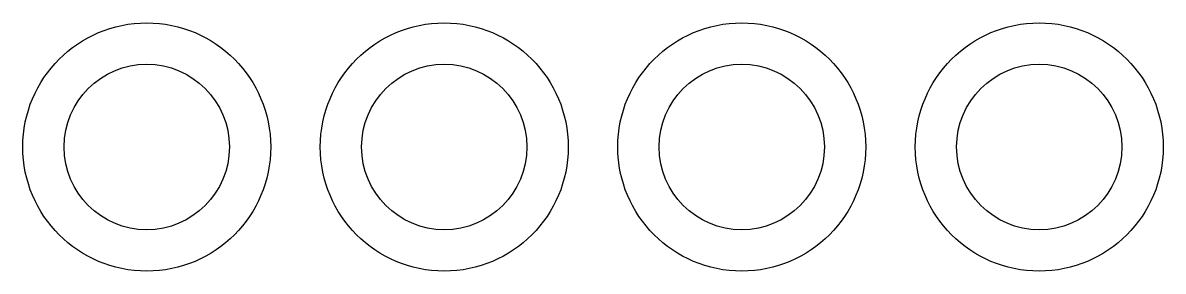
# Model space of a CAD drawing. Header units: millimetres. Extents: x -25.5 to 43.5, y -7.5 to 7.5.
import ezdxf

# ---------------------------------------------------------------- set-up
doc = ezdxf.new("R2010")
doc.units = ezdxf.units.MM
doc.layers.get('0').update_dxf_attribs({"linetype": 'CONTINUOUS'})

msp = doc.modelspace()

# ---------------------------------------------------------------- linework, layer by layer
for centre, radius in [((-18, 0), 7.5), ((0, 0), 7.5), ((18, 0), 7.5), ((36, 0), 7.5), ((-18, 0), 5), ((0, 0), 5), ((18, 0), 5), ((36, 0), 5)]:
    msp.add_circle(centre, radius)

doc.saveas('drawing.dxf')
